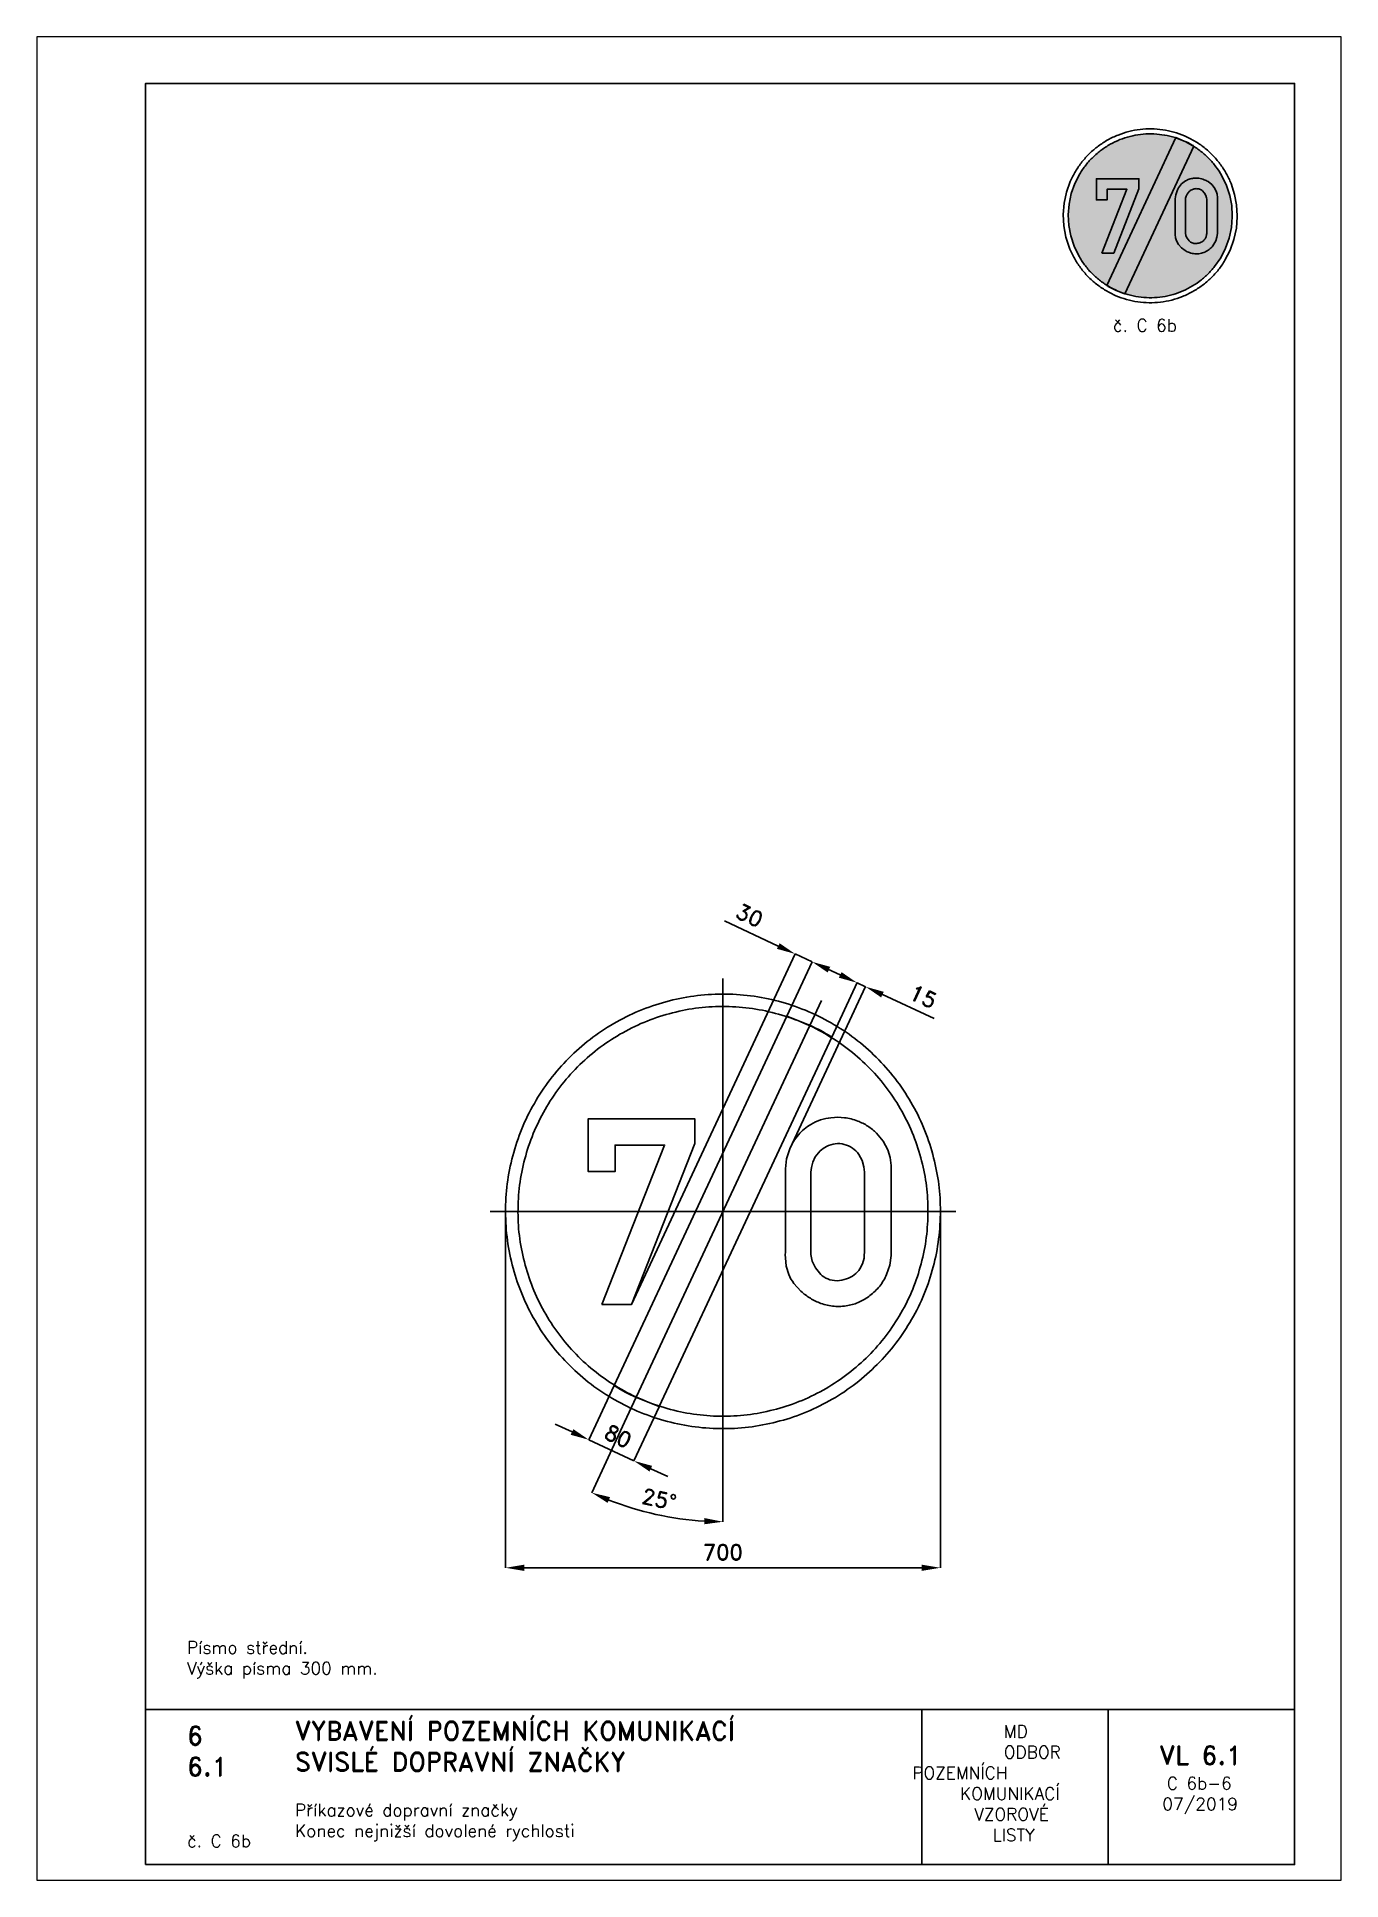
# Paper-space layout 'C 6b-6' of a CAD drawing. Header units: millimetres. Extents: x 0 to 210, y 0 to 297.
# The model-space entities are those that its viewports show. They can reach past a viewport. Long polylines and large blocks are cut down to what shows.
import ezdxf

# ---------------------------------------------------------------- set-up
doc = ezdxf.new("R2010")
doc.units = ezdxf.units.MM
doc.header["$LTSCALE"] = 5
doc.linetypes.add('ČERCHOVANÁX2', pattern=[2, 1, -0.5, 0, -0.5])
for name, color, linetype in [('Kóty', 2, 'Continuous'), ('Rozpiska', 7, 'Continuous'), ('Značka', 7, 'Continuous')]:
    doc.layers.add(name, color=color, linetype=linetype)
doc.layers.add('Rámeček', color=6, linetype='Continuous', plot=False)
doc.styles.get("Standard").update_dxf_attribs({"font": 'romand.shx', "height": 25})
doc.dimstyles.get("Standard").update_dxf_attribs({"dimtxt": 25, "dimasz": 30, "dimexe": 0.18, "dimexo": 0.0625, "dimgap": 12.5, "dimtad": 1, "dimdec": 0, "dimzin": 0, "dimdsep": 46, "dimtxsty": 'Standard', "dimcen": 0.09, "dimadec": 0, "dimazin": 0, "dimtfac": 1, "dimtdec": 0, "dimtofl": 0, "dimtmove": 0, "dimatfit": 3, "dimfxl": 1, "dimtolj": 1, "dimtzin": 0, "dimarcsym": 0})

psp = doc.layouts.new('C 6b-6')

# ---------------------------------------------------------------- texts
at = {"layer": 'Rozpiska', "color": 7, "attachment_point": 1}
for s, width, heights, insert, char_height in [('\\pi7.99147;{\\C6;č. C 6b}', 27.9829, [2.67], (165.28, 251.51), 2), ('Písmo střední.\\PVýška písma 300 mm. {\\H1.83333x; }', 155.5011, [0], (24.17, 38.48), 2), ('6', 149.0422, [0], (24.17, 24.77), 3), ('{\\C6;VYBAVENÍ POZEMNÍCH KOMUNIKACÍ\\P}SVISLÉ DOPRAVNÍ ZNAČKY{\\H1.34524x; }', 149.0422, [0], (41.56, 25.56), 3), ('\\pi14.7414;{\\C6;MD\\P\\pi2.36044;}ODBOR POZEMNÍCH{\\H1.57143x; }\\P\\pi7.69378;KOMUNIKACÍ{\\H1.5x; }\\P\\pi9.97949;{\\C6;VZOROVÉ\\H1.47619x; \\H0.67742x;\\P\\pi12.93187;LISTY\\H1.26984x; }', 33.1018, [0], (140.95, 24.95), 2), ('\\pi1.03113;{\\H1.5x;\\C6;VL 6.1\\P\\pi2.26919;\\H0.66667x;C 6b-6\\H1.66666x; \\H0.6x;\\P\\pi1.5549;07/2019\\H1.80159x; }', 16.0623, [0], (179.66, 21.61), 2), ('6.1', 149.0422, [0], (24.17, 19.78), 3), ('{\\C6;Příkazové dopravní značky\\P}Konec nejnižší dovolené rychlosti{\\H1.83333x; }', 149.0422, [0], (41.56, 12.29), 2), ('{\\C6;č. C 6b}', 18.3305, [2.67], (24.19, 7.31), 2)]:
    psp.add_mtext_dynamic_manual_height_columns(s, width=width, gutter_width=100, heights=heights, dxfattribs=dict(at, insert=insert, char_height=char_height))

msp = doc.modelspace()

# ---------------------------------------------------------------- texts
at = {"layer": 'Kóty', "char_height": 25, "attachment_point": 5}
for s, insert, rotation in [('\\A1;30', (42.8, 476.7), 334.9944), ('\\A1;15', (322.5, 346.2), 334.9943)]:
    msp.add_mtext(s, dxfattribs=dict(at, insert=insert, rotation=rotation))

# ---------------------------------------------------------------- blocks, each defined once
blk = doc.blocks.new('*D2')
at = {"layer": 'Defpoints', "color": 0, "transparency": 16777216}
for p in [(-175.1, -280.8), (-102.6, -314.6), (-143.4, -402)]:
    blk.add_point(p, dxfattribs=at)
at = {"layer": 'Kóty', "color": 0, "lineweight": -2, "transparency": 16777216}
for p, q in [((-175.1, -280.8), (-215.9, -368.3)), ((-102.6, -314.7), (-143.4, -402.1)), ((-243, -355.4), (-270.2, -342.8)), ((-116.2, -414.6), (-89, -427.3))]:
    blk.add_line(p, q, dxfattribs=at)
at = {"layer": 'Kóty', "color": 0, "transparency": 16777216}
for points in [[(-240.9, -350.9), (-245.2, -360), (-215.9, -368.1)], [(-114.1, -410.1), (-118.3, -419.2), (-143.4, -402)]]:
    blk.add_solid(points, dxfattribs=at)
at = {"layer": 'Kóty', "color": 0, "transparency": 16777216, "insert": (-169, -362.4), "char_height": 25, "attachment_point": 5, "rotation": 334.988}
blk.add_mtext('\\A1;80', dxfattribs=at)
blk = doc.blocks.new('*D3')
at = {"layer": 'Defpoints', "color": 0, "transparency": 16777216}
for p in [(0, 375), (158.5, 339.9), (-158.5, -339.9), (0, -375), (-143.4, -479.1)]:
    blk.add_point(p, dxfattribs=at)
at = {"layer": 'Kóty', "color": 0, "lineweight": -2, "transparency": 16777216}
for p, q in [((-158.5, -339.9), (-211.4, -453.4)), ((0, -375.1), (0, -500.3))]:
    blk.add_line(p, q, dxfattribs=at)
blk.add_arc((0, 0), 500.1, 248.4375, 266.5625, dxfattribs=at)
at = {"layer": 'Kóty', "color": 0, "transparency": 16777216}
for points in [[(-185.8, -469.7), (-181.8, -460.5), (-211.4, -453.3)], [(-29.8, -494.2), (-30.1, -504.2), (0, -500.1)]]:
    blk.add_solid(points, dxfattribs=at)
at = {"layer": 'Kóty', "color": 0, "transparency": 16777216, "insert": (-102.8, -463.9), "char_height": 25, "attachment_point": 5, "rotation": 347.5}
blk.add_mtext('\\A1;25°', dxfattribs=at)
blk = doc.blocks.new('*D4')
at = {"layer": 'Defpoints', "color": 0, "transparency": 16777216}
for p in [(-350.1, 0), (350, 0), (350, -574.3)]:
    blk.add_point(p, dxfattribs=at)
at = {"layer": 'Kóty', "color": 0, "lineweight": -2, "transparency": 16777216}
for p, q in [((-350.1, -0.1), (-350.1, -574.5)), ((350, -0.1), (350, -574.5)), ((-320.1, -574.3), (320, -574.3))]:
    blk.add_line(p, q, dxfattribs=at)
at = {"layer": 'Kóty', "color": 0, "transparency": 16777216}
for points in [[(-320.1, -569.3), (-320.1, -579.3), (-350.1, -574.3)], [(320, -569.3), (320, -579.3), (350, -574.3)]]:
    blk.add_solid(points, dxfattribs=at)
at = {"layer": 'Kóty', "color": 0, "transparency": 16777216, "insert": (0, -549.3), "char_height": 25, "attachment_point": 5}
blk.add_mtext('\\A1;700', dxfattribs=at)

# ---------------------------------------------------------------- dimensions: what is measured, and where the dimension line sits
at = {"layer": 'Kóty'}
dim = msp.add_angular_dim_2l(base=(-143.4, -479.1), line1=((158.5, 339.9), (-158.5, -339.9)), line2=((0, 375), (0, -375)), dimstyle='Standard', dxfattribs=at)
dim.commit()
dim.dimension.update_dxf_attribs({"geometry": '*D3', "text_midpoint": (-102.8, -463.9)})
dim = msp.add_linear_dim(base=(350, -574.3), p1=(-350.1, 0), p2=(350, 0), dimstyle='Standard', dxfattribs=at)
dim.commit()
dim.dimension.update_dxf_attribs({"geometry": '*D4', "text_midpoint": (0, -549.3)})
dim = msp.add_aligned_dim(p1=(-175.1, -280.8), p2=(-102.6, -314.6), distance=-96.4, dimstyle='Standard', dxfattribs=at)
dim.commit()
dim.dimension.update_dxf_attribs({"geometry": '*D2', "text_midpoint": (-169, -362.4)})

# ---------------------------------------------------------------- linework, layer by layer
at = {"layer": 'Kóty'}
for p, q in [((89.1, 427.5), (2.5, 467.9)), ((-147.2, -149.9), (116.3, 415)), ((102.6, 314.6), (143.5, 402.3)), ((102.6, 314.6), (143.5, 402.3)), ((188.7, 381), (161.6, 393.7)), ((107.8, 100.9), (229.6, 362.1)), ((175.1, 280.8), (216, 368.5)), ((256.7, 349.3), (340, 310.5))]:
    msp.add_line(p, q, dxfattribs=at)
for points in [[(116.2, 414.8), (143.4, 402.1)], [(215.9, 368.3), (229.5, 362)], [(-215.9, -368.1), (-143.4, -402)]]:
    msp.add_lwpolyline(points, dxfattribs=at)
for points in [[(91.2, 432), (86.9, 423), (116.2, 414.8)], [(172.7, 394), (168.5, 384.9), (143.4, 402.1)], [(190.9, 385.5), (186.6, 376.5), (215.9, 368.3)], [(258.8, 353.8), (254.6, 344.8), (229.5, 362)]]:
    msp.add_solid(points, dxfattribs=at)
at = {"layer": 'Značka', "color": 6, "linetype": 'ČERCHOVANÁX2', "lineweight": 25, "ltscale": 5}
for p, q in [((0, 375), (0, -375)), ((158.5, 339.9), (-158.5, -339.9)), ((375, 0), (-375, 0))]:
    msp.add_line(p, q, dxfattribs=at)
at = {"layer": 'Značka', "color": 5}
for points in [[(350, 0), (350, -2.3), (350, -4.6, -0.032166), (346.5, -50.2, -0.035727), (336.9, -95, -0.036668), (321.8, -138.3, -0.034749), (300.8, -179, -0.034042), (275, -216.8, -0.034442), (244.2, -250.7, -0.034555), (209.5, -280.6, -0.034426), (171, -305.4, -0.034386), (129.7, -325.2, -0.034417), (86.2, -339.2, -0.034423), (41.2, -347.7, -0.034416), (-4.6, -350, -0.034417), (-50.2, -346.5, -0.034417), (-95, -336.9, -0.034422), (-138.2, -321.7, -0.034426), (-179, -300.8, -0.03442), (-216.8, -275, -0.034413), (-250.7, -244.2, -0.034403), (-280.6, -209.5, -0.034421), (-305.4, -171, -0.034408), (-325.2, -129.8, -0.034417), (-339.2, -86.2, -0.034422), (-347.7, -41.2, -0.034424), (-350, 4.6, -0.034419), (-346.5, 50.2, -0.034407), (-336.9, 95, -0.034408), (-321.7, 138.2, -0.034422), (-300.8, 179, -0.034412), (-275, 216.8, -0.034416), (-244.2, 250.7, -0.034411), (-209.5, 280.6, -0.03441), (-171, 305.4, -0.034413), (-129.8, 325.2, -0.034413), (-86.2, 339.2, -0.034418), (-41.2, 347.7, -0.034415), (4.6, 350, -0.034418), (50.2, 346.5, -0.034418), (95, 336.9, -0.034414), (138.2, 321.7, -0.034412), (179, 300.8, -0.034421), (216.8, 275, -0.034399), (250.7, 244.2, -0.034428), (280.6, 209.5, -0.034495), (305.4, 171, -0.034408), (325.2, 129.8, -0.034092), (339.2, 86.2, -0.032807), (347.5, 43.4, -0.034276), (350, 0)], [(330, 0), (330, -2.2), (330, -4.3, -0.032168), (326.7, -47.3, -0.035741), (317.6, -89.6, -0.03666), (303.4, -130.4, -0.034769), (283.6, -168.7, -0.034042), (259.3, -204.4, -0.034451), (230.3, -236.4, -0.034559), (197.5, -264.5, -0.034429), (161.2, -287.9, -0.034392), (122.3, -306.6, -0.034413), (81.2, -319.8, -0.034423), (38.8, -327.9, -0.034417), (-4.3, -330, -0.034415), (-47.4, -326.7, -0.034418), (-89.6, -317.6, -0.034421), (-130.3, -303.3, -0.034415), (-168.7, -283.6, -0.034423), (-204.4, -259.3, -0.034424), (-236.4, -230.3, -0.034421), (-264.5, -197.5, -0.034409), (-287.9, -161.2, -0.034412), (-306.6, -122.3, -0.034389), (-319.8, -81.2, -0.034393), (-327.9, -38.8, -0.034449), (-330, 4.3, -0.03444), (-326.7, 47.4, -0.03441), (-317.6, 89.6, -0.034427), (-303.3, 130.3, -0.034404), (-283.6, 168.7, -0.034412), (-259.3, 204.4, -0.034409), (-230.3, 236.4, -0.034409), (-197.5, 264.5, -0.034411), (-161.2, 287.9, -0.034421), (-122.3, 306.6, -0.034411), (-81.2, 319.8, -0.034423), (-38.8, 327.9, -0.034418), (4.3, 330, -0.034417), (47.4, 326.7, -0.034418), (89.6, 317.6, -0.034411), (130.3, 303.3, -0.03442), (168.7, 283.6, -0.034412), (204.4, 259.3, -0.034393), (236.4, 230.3, -0.034412), (264.5, 197.5, -0.03449), (287.9, 161.2, -0.034432), (306.6, 122.3, -0.034062), (319.8, 81.2, -0.032789), (327.7, 40.9, -0.034256), (330, 0)], [(175.1, 280.8), (172.2, 282.6), (169.2, 284.5, 0.036005), (136.7, 301.1), (102.6, 314.6), (-175.1, -280.8), (-172.2, -282.6), (-169.2, -284.5, 0.036004), (-136.7, -301.1), (-102.6, -314.6), (175.1, 280.8)], [(100.5, 63.1), (100.5, 65.8), (100.5, 68.5), (102.5, 84.9), (107.7, 100.8, -0.079553), (121.4, 123.4, -0.089072), (141.7, 140.2, -0.059791), (157.2, 147.3, -0.052014), (173.9, 150.9, -0.062019), (195.8, 150.9, -0.064501), (216.9, 145.5, -0.055456), (233.2, 137.4, -0.055482), (247.4, 125.8), (257.8, 113.3), (265.3, 99), (269.1, 86.6), (270.7, 73.9), (270.7, 69.4), (270.7, 64.9), (270.7, -65.8), (270.7, -68.5), (270.7, -71.2), (268.6, -86.7), (263.5, -101.7, -0.066784), (252.3, -120.4, -0.065885), (236.6, -135.7, -0.061112), (219.7, -146, -0.064149), (200.8, -151.8, -0.069663), (179.1, -152.9, -0.067454), (157.8, -148.2, -0.056823), (140.7, -140.1, -0.049595), (125.6, -128.5), (114.1, -116.1, -0.065935), (105.9, -101.7), (101.9, -88.5), (100.5, -74.8), (100.4, -70.3), (100.5, -65.8), (100.5, 63.1)], [(141.7, 63.1), (141.7, -65.8), (141.7, -67.6), (141.7, -69.4), (143.8, -80.5), (148.8, -90.9), (157.3, -101.6, 0.094573), (168.6, -108.8, 0.108396), (183.6, -111.8, 0.087548), (199, -108.8, 0.078162), (211.2, -102.5, 0.088114), (220.5, -92.7), (224.9, -84.5), (227.1, -75.6), (227.6, -70.7), (227.7, -65.8), (227.7, 63.1), (227.4, 67.4), (226.9, 71.6), (224.1, 82.1), (218.7, 91.8, 0.088132), (208.5, 102, 0.097891), (195.4, 107.9, 0.099845), (180.8, 108.8, 0.088298), (166.8, 104.3, 0.074135), (156.4, 97.3), (148.7, 87.7), (144.8, 79.5), (142.6, 70.8), (142.1, 67), (141.7, 63.1)]]:
    msp.add_lwpolyline(points, format="xyb", dxfattribs=at)
msp.add_lwpolyline([(-195.2, -150), (-93.9, 106.9), (-173.8, 106.9), (-173.8, 64), (-216.9, 64), (-216.9, 149.3), (-45.4, 149.3), (-45.4, 109.3), (-147.2, -150), (-195.2, -150)], dxfattribs=at)

msp.set_redraw_order([(e.dxf.handle, doc.entitydb.next_handle()) for e in msp.query("TEXT MTEXT ATTDEF DIMENSION ARC_DIMENSION")])  # texts and dimensions are drawn at this point

# ---------------------------------------------------------------- hatches: boundary and pattern name
at = {"layer": 'Značka'}
h = psp.add_hatch(color=170, dxfattribs=at)
h.dxf.hatch_style = 1
edge = h.paths.add_edge_path()
edge.add_line((192.47, 268.17), (192.47, 268.09))
edge.add_line((192.47, 268.09), (192.47, 268))
edge.add_line((192.47, 268), (192.34, 266.28))
edge.add_line((192.34, 266.28), (191.97, 264.59))
edge.add_line((191.97, 264.59), (191.4, 262.96))
edge.add_line((191.4, 262.96), (190.61, 261.42))
edge.add_line((190.61, 261.42), (189.64, 260))
edge.add_arc((179.78, 267.74), 12.54, 313.9635, 321.8521, ccw=False)
edge.add_arc((179.68, 267.64), 12.53, 306.6811, 314.5948, ccw=False)
edge.add_arc((179.66, 267.65), 12.55, 298.8542, 306.7442, ccw=False)
edge.add_arc((179.51, 267.57), 12.56, 291.751, 299.6344, ccw=False)
edge.add_arc((179.51, 267.57), 12.56, 283.8718, 291.7573, ccw=False)
edge.add_arc((179.34, 267.52), 12.55, 276.7513, 284.6392, ccw=False)
edge.add_arc((179.34, 267.52), 12.55, 268.8705, 276.7551, ccw=False)
edge.add_arc((179.18, 267.55), 12.57, 261.7511, 269.6352, ccw=False)
edge.add_arc((179.17, 267.53), 12.56, 253.869, 261.7527, ccw=False)
edge.add_arc((179.02, 267.57), 12.56, 246.7289, 254.6075, ccw=False)
edge.add_arc((179.01, 267.58), 12.56, 238.8674, 246.7494, ccw=False)
edge.add_arc((178.87, 267.67), 12.57, 231.7735, 239.6596, ccw=False)
edge.add_arc((178.87, 267.67), 12.56, 223.8787, 231.7616, ccw=False)
edge.add_arc((178.75, 267.77), 12.56, 216.6989, 224.5804, ccw=False)
edge.add_arc((178.74, 267.78), 12.55, 208.8705, 216.7621, ccw=False)
edge.add_line((167.75, 261.72), (167, 263.28))
edge.add_line((167, 263.28), (166.48, 264.92))
edge.add_line((166.48, 264.92), (166.15, 266.62))
edge.add_line((166.15, 266.62), (166.07, 268.34))
edge.add_line((166.07, 268.34), (166.2, 270.07))
edge.add_line((166.2, 270.07), (166.56, 271.76))
edge.add_line((166.56, 271.76), (167.14, 273.39))
edge.add_line((167.14, 273.39), (167.92, 274.92))
edge.add_arc((178.76, 268.58), 12.56, 141.7878, 149.6713, ccw=False)
edge.add_arc((178.76, 268.57), 12.56, 133.866, 141.7491, ccw=False)
edge.add_arc((178.88, 268.67), 12.58, 126.6938, 134.5767, ccw=False)
edge.add_arc((178.88, 268.68), 12.57, 118.861, 126.744, ccw=False)
edge.add_arc((179.03, 268.78), 12.55, 111.7474, 119.6375, ccw=False)
edge.add_arc((179.03, 268.78), 12.55, 103.87, 111.7584, ccw=False)
edge.add_arc((179.19, 268.82), 12.55, 96.7537, 104.637, ccw=False)
edge.add_arc((179.19, 268.82), 12.55, 88.8711, 96.7556, ccw=False)
edge.add_arc((179.36, 268.8), 12.57, 81.7508, 89.6353, ccw=False)
edge.add_arc((179.36, 268.81), 12.56, 73.8685, 81.7522, ccw=False)
edge.add_arc((179.52, 268.78), 12.55, 66.726, 74.6112, ccw=False)
edge.add_arc((179.52, 268.76), 12.56, 58.8678, 66.7485, ccw=False)
edge.add_arc((179.67, 268.68), 12.56, 51.7711, 59.6637, ccw=False)
edge.add_arc((179.68, 268.69), 12.55, 43.8729, 51.766, ccw=False)
edge.add_arc((179.79, 268.58), 12.55, 36.6933, 44.5807, ccw=False)
edge.add_arc((179.8, 268.56), 12.55, 28.8721, 36.7649, ccw=False)
edge.add_line((190.78, 274.62), (191.53, 273.07))
edge.add_line((191.53, 273.07), (192.06, 271.42))
edge.add_line((192.06, 271.42), (192.38, 269.81))
edge.add_line((192.38, 269.81), (192.47, 268.17))
h = psp.add_hatch(color=10, dxfattribs=at)
h.dxf.hatch_style = 1
edge = h.paths.add_edge_path()
edge.add_line((186.27, 279.4), (186.16, 279.48))
edge.add_line((186.16, 279.48), (186.04, 279.55))
edge.add_arc((180.77, 270.86), 10.16, 58.8082, 67.048)
edge.add_line((184.74, 280.22), (183.37, 280.76))
edge.add_line((183.37, 280.76), (172.26, 256.94))
edge.add_line((172.26, 256.94), (172.38, 256.87))
edge.add_line((172.38, 256.87), (172.5, 256.79))
edge.add_arc((177.76, 265.49), 10.16, 238.8073, 247.0471)
edge.add_line((173.8, 256.13), (175.16, 255.59))
edge.add_line((175.16, 255.59), (186.27, 279.4))
h = psp.add_hatch(color=255, dxfattribs=at)
h.dxf.hatch_style = 1
edge = h.paths.add_edge_path()
edge.add_line((183.29, 270.7), (183.29, 270.8))
edge.add_line((183.29, 270.8), (183.29, 270.91))
edge.add_line((183.29, 270.91), (183.37, 271.57))
edge.add_line((183.37, 271.57), (183.58, 272.2))
edge.add_arc((186.68, 270.94), 3.35, 139.7206, 157.9144, ccw=False)
edge.add_arc((186.4, 271.18), 2.98, 119.3733, 139.7441, ccw=False)
edge.add_arc((186.44, 271.34), 2.86, 107.9877, 121.6854, ccw=False)
edge.add_arc((186.57, 270.94), 3.29, 96.1285, 108.0441, ccw=False)
edge.add_arc((186.67, 270.69), 3.54, 82.9758, 97.1707, ccw=False)
edge.add_arc((186.69, 270.84), 3.39, 68.2545, 83.0197, ccw=False)
edge.add_arc((186.8, 270.9), 3.3, 57.0363, 69.7267, ccw=False)
edge.add_line((188.6, 273.67), (189.16, 273.2))
edge.add_line((189.16, 273.2), (189.58, 272.71))
edge.add_line((189.58, 272.71), (189.88, 272.13))
edge.add_line((189.88, 272.13), (190.03, 271.64))
edge.add_line((190.03, 271.64), (190.1, 271.13))
edge.add_line((190.1, 271.13), (190.1, 270.95))
edge.add_line((190.1, 270.95), (190.1, 270.77))
edge.add_line((190.1, 270.77), (190.1, 265.54))
edge.add_line((190.1, 265.54), (190.1, 265.43))
edge.add_line((190.1, 265.43), (190.1, 265.32))
edge.add_line((190.1, 265.32), (190.01, 264.7))
edge.add_line((190.01, 264.7), (189.81, 264.11))
edge.add_line((189.81, 264.11), (189.36, 263.35))
edge.add_arc((186.75, 265.42), 3.33, 306.5664, 321.6661, ccw=False)
edge.add_arc((186.71, 265.3), 3.26, 294.4123, 308.3838, ccw=False)
edge.add_arc((186.78, 265.15), 3.1, 279.7522, 294.4234, ccw=False)
edge.add_arc((186.7, 265.18), 3.13, 265.0878, 281.0267, ccw=False)
edge.add_arc((186.7, 265.29), 3.25, 249.7863, 265.2193, ccw=False)
edge.add_arc((186.66, 265.41), 3.34, 238.1221, 251.1254, ccw=False)
edge.add_line((184.9, 262.57), (184.29, 263.03))
edge.add_line((184.29, 263.03), (183.83, 263.53))
edge.add_line((183.83, 263.53), (183.5, 264.11))
edge.add_line((183.5, 264.11), (183.34, 264.63))
edge.add_line((183.34, 264.63), (183.29, 265.18))
edge.add_line((183.29, 265.18), (183.28, 265.36))
edge.add_line((183.28, 265.36), (183.29, 265.54))
edge.add_line((183.29, 265.54), (183.29, 270.7))
edge = h.paths.add_edge_path(flags=16)
edge.add_line((184.94, 270.7), (184.94, 265.54))
edge.add_line((184.94, 265.54), (184.94, 265.47))
edge.add_line((184.94, 265.47), (184.94, 265.4))
edge.add_line((184.94, 265.4), (185.02, 264.95))
edge.add_line((185.02, 264.95), (185.22, 264.54))
edge.add_line((185.22, 264.54), (185.56, 264.11))
edge.add_arc((186.54, 265.15), 1.43, 226.6263, 248.2288)
edge.add_arc((186.58, 265.13), 1.43, 246.446, 271.1987)
edge.add_arc((186.58, 265.51), 1.8, 270.8857, 290.903)
edge.add_arc((186.67, 265.5), 1.77, 288.5205, 306.4062)
edge.add_arc((186.8, 265.32), 1.54, 306.3763, 326.5293)
edge.add_line((188.09, 264.46), (188.26, 264.79))
edge.add_line((188.26, 264.79), (188.35, 265.15))
edge.add_line((188.35, 265.15), (188.37, 265.34))
edge.add_line((188.37, 265.34), (188.38, 265.54))
edge.add_line((188.38, 265.54), (188.38, 270.7))
edge.add_line((188.38, 270.7), (188.36, 270.87))
edge.add_line((188.36, 270.87), (188.34, 271.04))
edge.add_line((188.34, 271.04), (188.23, 271.46))
edge.add_line((188.23, 271.46), (188.02, 271.84))
edge.add_line((188.02, 271.84), (187.61, 272.25))
edge.add_arc((186.75, 271.04), 1.48, 54.6478, 76.9913)
edge.add_arc((186.7, 271.06), 1.48, 74.9985, 97.8058)
edge.add_arc((186.72, 270.86), 1.68, 97.6572, 117.8321)
edge.add_arc((186.67, 270.81), 1.7, 115.5692, 132.5376)
edge.add_line((185.52, 272.06), (185.22, 271.68))
edge.add_line((185.22, 271.68), (185.06, 271.35))
edge.add_line((185.06, 271.35), (184.97, 271.01))
edge.add_line((184.97, 271.01), (184.95, 270.85))
edge.add_line((184.95, 270.85), (184.94, 270.7))
h.paths.add_polyline_path([(171.46, 262.17), (175.51, 272.45), (172.32, 272.45), (172.32, 270.73), (170.59, 270.73), (170.59, 274.15), (177.45, 274.15), (177.45, 272.54), (173.38, 262.17)])

# ---------------------------------------------------------------- linework, layer by layer
at = {"layer": 'Rozpiska', "color": 7}
for p, q in [((17.5, 27.5), (202.5, 27.5)), ((142.5, 27.5), (142.5, 2.5)), ((172.5, 27.5), (172.5, 2.5))]:
    psp.add_line(p, q, dxfattribs=at)
psp.add_lwpolyline([(17.5, 2.5), (202.5, 2.5), (202.5, 289.5), (17.5, 289.5)], close=True, dxfattribs=at)
at = {"layer": 'Značka', "color": 7}
psp.add_lwpolyline([(193.27, 268.17), (193.27, 268.08), (193.27, 267.99), (193.13, 266.16), (192.74, 264.37), (192.14, 262.64), (191.3, 261.01, -0.034007), (190.27, 259.5, -0.034426), (189.04, 258.14, -0.034569), (187.65, 256.95, -0.034414), (186.11, 255.96, -0.034396), (184.46, 255.16, -0.034417), (182.72, 254.6, -0.034418), (180.92, 254.26, -0.034416), (179.08, 254.17, -0.034416), (177.26, 254.31, -0.034426), (175.47, 254.7, -0.034414), (173.74, 255.3, -0.034387), (172.11, 256.14, -0.034421), (170.6, 257.17, -0.034413), (169.24, 258.4, -0.034434), (168.04, 259.79, -0.034386), (167.05, 261.33, -0.034446), (166.26, 262.98), (165.7, 264.73), (165.36, 266.53), (165.27, 268.36), (165.41, 270.18), (165.79, 271.97), (166.4, 273.7, -0.034384), (167.24, 275.33, -0.034411), (168.27, 276.84, -0.034464), (169.5, 278.2, -0.034411), (170.89, 279.39, -0.03441), (172.43, 280.39, -0.034423), (174.08, 281.18, -0.0344), (175.82, 281.74, -0.034413), (177.62, 282.08, -0.034415), (179.45, 282.17, -0.034417), (181.28, 282.03, -0.03441), (183.07, 281.65, -0.034414), (184.8, 281.04, -0.034421), (186.43, 280.2, -0.034421), (187.94, 279.17, -0.034428), (189.3, 277.94, -0.034395), (190.49, 276.55, -0.03446), (191.48, 275.01, -0.034466), (192.28, 273.36), (192.84, 271.62), (193.17, 269.91), (193.27, 268.17)], format="xyb", dxfattribs=at)
at = {"layer": 'Značka', "color": 170}
psp.add_lwpolyline([(192.47, 268.17), (192.47, 268.09), (192.47, 268), (192.34, 266.28), (191.97, 264.59), (191.4, 262.96), (190.61, 261.42), (189.64, 260, -0.034434), (188.48, 258.72, -0.034544), (187.17, 257.59, -0.03444), (185.72, 256.66, -0.034412), (184.16, 255.91, -0.034421), (182.52, 255.38, -0.034431), (180.82, 255.06, -0.034417), (179.1, 254.97, -0.034415), (177.37, 255.1, -0.034412), (175.68, 255.47, -0.034391), (174.06, 256.04, -0.034405), (172.52, 256.83, -0.034423), (171.09, 257.8, -0.034409), (169.81, 258.96, -0.034403), (168.69, 260.27, -0.034447), (167.75, 261.72), (167, 263.28), (166.48, 264.92), (166.15, 266.62), (166.07, 268.34), (166.2, 270.07), (166.56, 271.76), (167.14, 273.39), (167.92, 274.92, -0.034412), (168.9, 276.35, -0.03441), (170.06, 277.63, -0.034409), (171.37, 278.75, -0.03441), (172.82, 279.69, -0.034441), (174.38, 280.44, -0.034433), (176.02, 280.97, -0.034411), (177.72, 281.29, -0.034416), (179.44, 281.37, -0.034416), (181.16, 281.24, -0.034413), (182.85, 280.88, -0.034419), (184.48, 280.31, -0.034399), (186.02, 279.52, -0.034451), (187.44, 278.54, -0.034454), (188.72, 277.38, -0.034429), (189.85, 276.07, -0.034452), (190.78, 274.62), (191.53, 273.07), (192.06, 271.42), (192.38, 269.81), (192.47, 268.17)], format="xyb", dxfattribs=at)
at = {"layer": 'Značka', "color": 10}
psp.add_lwpolyline([(186.27, 279.4), (186.16, 279.48), (186.04, 279.55, 0.035968), (184.74, 280.22), (183.37, 280.76), (172.26, 256.94), (172.38, 256.87), (172.5, 256.79, 0.035968), (173.8, 256.13), (175.16, 255.59), (186.27, 279.4)], format="xyb", dxfattribs=at)
at = {"layer": 'Značka', "color": 255}
psp.add_lwpolyline([(171.46, 262.17), (175.51, 272.45), (172.32, 272.45), (172.32, 270.73), (170.59, 270.73), (170.59, 274.15), (177.45, 274.15), (177.45, 272.54), (173.38, 262.17), (171.46, 262.17)], dxfattribs=at)
for points in [[(183.29, 270.7), (183.29, 270.8), (183.29, 270.91), (183.37, 271.57), (183.58, 272.2, -0.079553), (184.12, 273.11, -0.089119), (184.94, 273.78, -0.059839), (185.56, 274.07, -0.052038), (186.22, 274.21, -0.062016), (187.1, 274.21, -0.064515), (187.94, 273.99, -0.055429), (188.6, 273.67), (189.16, 273.2), (189.58, 272.71), (189.88, 272.13), (190.03, 271.64), (190.1, 271.13), (190.1, 270.95), (190.1, 270.77), (190.1, 265.54), (190.1, 265.43), (190.1, 265.32), (190.01, 264.7), (189.81, 264.11), (189.36, 263.35, -0.06598), (188.73, 262.75, -0.061038), (188.06, 262.33, -0.064103), (187.3, 262.1, -0.069659), (186.43, 262.05, -0.067441), (185.58, 262.24, -0.056799), (184.9, 262.57), (184.29, 263.03), (183.83, 263.53), (183.5, 264.11), (183.34, 264.63), (183.29, 265.18), (183.28, 265.36), (183.29, 265.54), (183.29, 270.7)], [(184.94, 270.7), (184.94, 265.54), (184.94, 265.47), (184.94, 265.4), (185.02, 264.95), (185.22, 264.54), (185.56, 264.11, 0.094539), (186.01, 263.82, 0.108426), (186.61, 263.7, 0.087565), (187.23, 263.82, 0.0782), (187.72, 264.07, 0.088162), (188.09, 264.46), (188.26, 264.79), (188.35, 265.15), (188.37, 265.34), (188.38, 265.54), (188.38, 270.7), (188.36, 270.87), (188.34, 271.04), (188.23, 271.46), (188.02, 271.84), (187.61, 272.25, 0.097802), (187.08, 272.49, 0.099845), (186.5, 272.53, 0.088258), (185.94, 272.35, 0.074174), (185.52, 272.06), (185.22, 271.68), (185.06, 271.35), (184.97, 271.01), (184.95, 270.85), (184.94, 270.7)]]:
    psp.add_lwpolyline(points, format="xyb", dxfattribs=at)

psp.set_redraw_order([(e.dxf.handle, doc.entitydb.next_handle()) for e in psp.query("TEXT MTEXT ATTDEF DIMENSION ARC_DIMENSION")])  # texts and dimensions are drawn at this point

# ---------------------------------------------------------------- viewports
at = {"layer": 'Rámeček'}
psp.add_viewport(center=(105, 148.5), size=(210, 297), view_center_point=(-54.71, 407.43), view_height=2970, dxfattribs=at)

doc.saveas('drawing.dxf')
